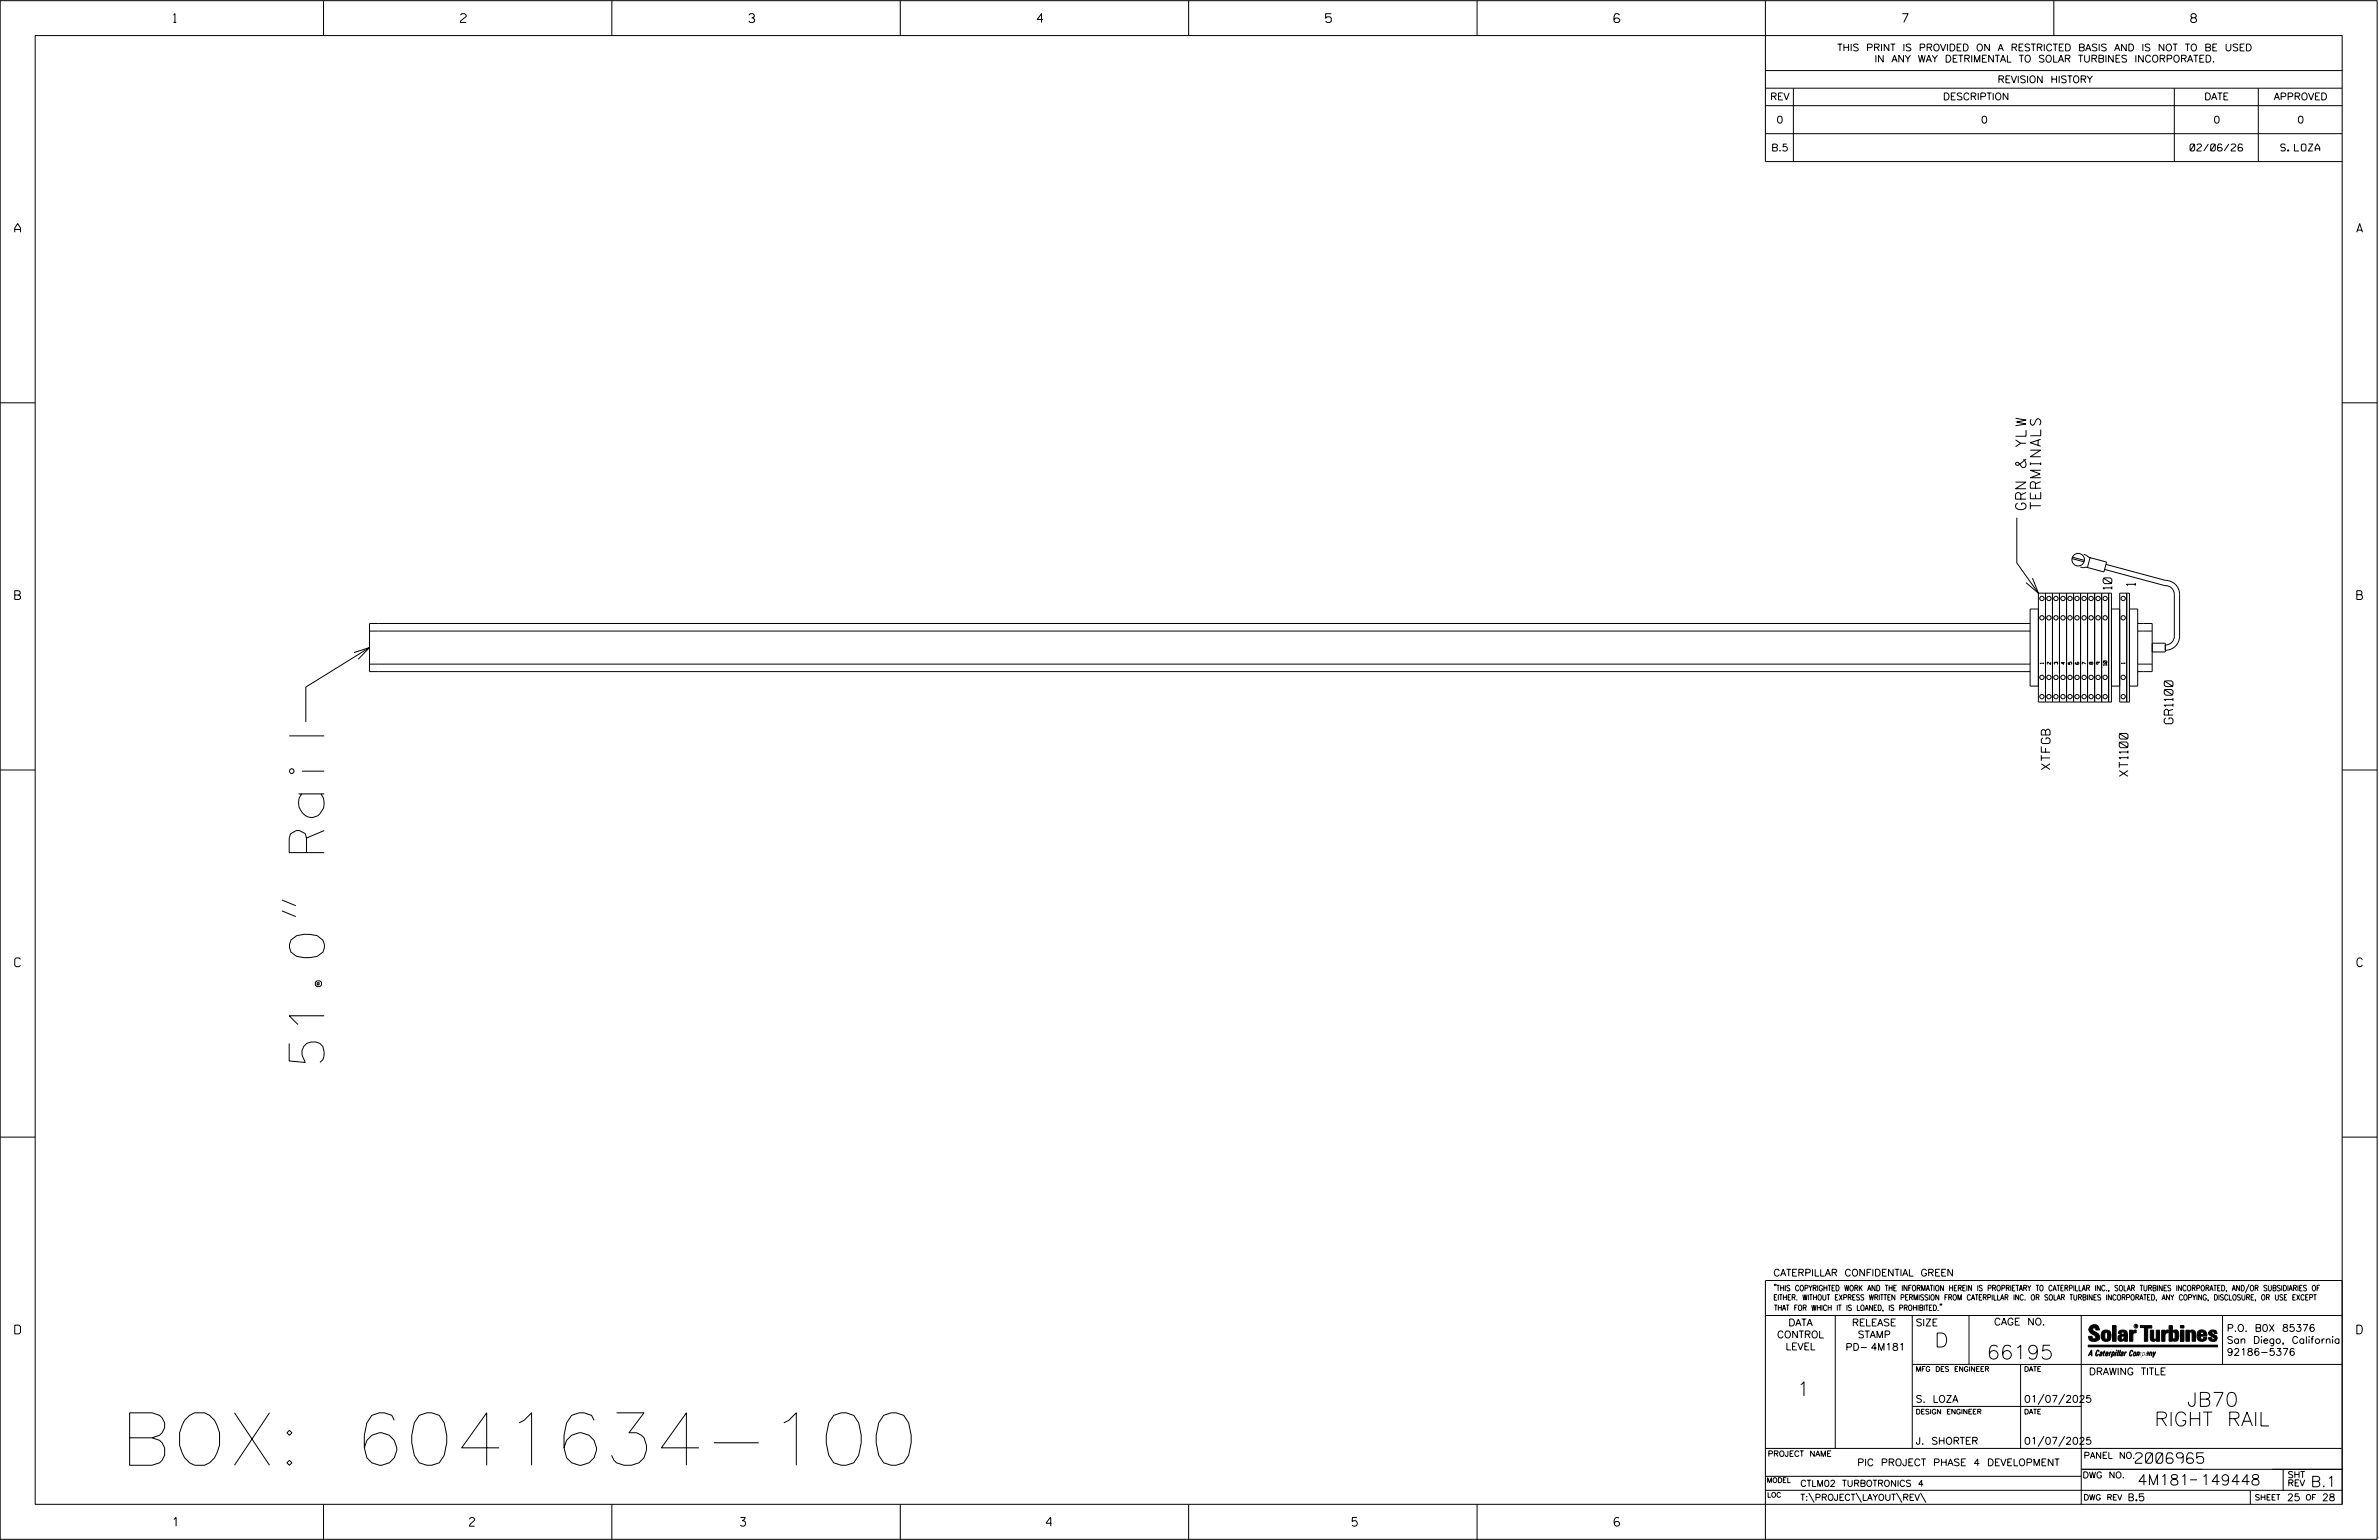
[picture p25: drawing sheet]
<svg xmlns="http://www.w3.org/2000/svg" width="864mm" height="559mm" viewBox="0 0 864 559" stroke-linecap="round" stroke-linejoin="round" font-family="sans-serif">
<defs><g id="words">
<text font-size="19" x="43.4" y="531.7">BOX: 6041634-100</text>
<text font-size="12.7" x="117.7" y="385.5" transform="rotate(-90 117.7 385.5)">51.0&quot; Rail</text>
<g font-size="5.1">
<text x="702.3" y="488.8">D</text>
<text x="721.2" y="493.2">66195</text>
<text x="652.2" y="506.5">1</text>
<text x="793.9" y="510.3">JB70</text>
<text x="782.1" y="517.4">RIGHT RAIL</text>
</g>
<g font-size="3.8">
<text x="735.5" y="184.9" transform="rotate(-90 735.5 184.9)">GRN &amp; YLW</text>
<text x="740.8" y="184.8" transform="rotate(-90 740.8 184.8)">TERMINALS</text>
<text x="775.1" y="531">2006965</text>
<text x="775.9" y="538.9">4M181</text>
<text x="798.8" y="538.9">149448</text>
<text x="838.8" y="539.5">B.1</text>
</g>
<g font-size="3.2">
<text x="63" y="8.2">1</text>
<text x="167.2" y="8.2">2</text>
<text x="271.8" y="8.2">3</text>
<text x="376.5" y="8.2">4</text>
<text x="481.2" y="8.2">5</text>
<text x="690.6" y="8.2">7</text>
<text x="795.3" y="8.2">8</text>
<text x="5.4" y="84.3">A</text>
<text x="855.5" y="84.3">A</text>
<text x="766.6" y="213.8" transform="rotate(-90 766.6 213.8)">10</text>
<text x="775.1" y="212.5" transform="rotate(-90 775.1 212.5)">1</text>
<text x="5.4" y="217.5">B</text>
<text x="855.6" y="217.5">B</text>
<text x="788.8" y="262.6" transform="rotate(-90 788.8 262.6)">GR1100</text>
<text x="744.2" y="279.2" transform="rotate(-90 744.2 279.2)">XTFGB</text>
<text x="772.5" y="281.7" transform="rotate(-90 772.5 281.7)">XT1100</text>
<text x="5.4" y="350.8">C</text>
<text x="855.6" y="350.8">C</text>
<text x="5.4" y="484">D</text>
<text x="855.6" y="484">D</text>
<text x="62.8" y="553.8">1</text>
<text x="170.4" y="553.8">2</text>
<text x="268.8" y="553.8">3</text>
<text x="379.8" y="553.8">4</text>
<text x="490.8" y="553.8">5</text>
<text x="585.9" y="553.8">6</text>
</g>
<g font-size="2.5">
<text x="666.9" y="18.5">THIS PRINT IS PROVIDED ON A RESTRICTED BASIS AND IS NOT TO BE USED</text>
<text x="680.5" y="22.6">IN ANY WAY DETRIMENTAL TO SOLAR TURBINES INCORPORATED.</text>
<text x="725.1" y="30">REVISION HISTORY</text>
<text x="642.6" y="36.3">REV</text>
<text x="705.3" y="36.3">DESCRIPTION</text>
<text x="800.2" y="36.3">DATE</text>
<text x="825.4" y="36.3">APPROVED</text>
<text x="644.9" y="44.7">0</text>
<text x="719.1" y="44.7">0</text>
<text x="803.5" y="44.7">0</text>
<text x="834" y="44.7">0</text>
<text x="643" y="54.8">B.5</text>
<text x="795" y="54.8">02/06/26</text>
<text x="827.9" y="54.8">S. LOZA</text>
<text x="643.8" y="463">CATERPILLAR CONFIDENTIAL GREEN</text>
<text x="645.1" y="485.5">CONTROL</text>
<text x="649.2" y="481.1">DATA</text>
<text x="672.3" y="481.1">RELEASE</text>
<text x="674.4" y="485.5">STAMP</text>
<text x="695.4" y="481.1">SIZE</text>
<text x="723.8" y="480.8">CAGE NO.</text>
<text x="808.4" y="483.1">P.O. B0X 85376</text>
<text x="648.2" y="489.8">LEVEL</text>
<text x="669.9" y="490">PD- 4M181</text>
<text x="808.4" y="487.5">San Diego, California</text>
<text x="808.4" y="491.8">92186-5376</text>
<text x="758.3" y="498.9">DRAWING TITLE</text>
<text x="695.4" y="508.9">S. LOZA</text>
<text x="734.8" y="508.9">01/07/2025</text>
<text x="695.4" y="524.1">J. SHORTER</text>
<text x="734.8" y="524.1">01/07/2025</text>
<text x="674.2" y="531.9">PIC PROJECT PHASE 4 DEVELOPMENT</text>
<text x="772.8" y="544.6">B.5</text>
<text x="830.2" y="544.6">25</text>
<text x="842.9" y="544.6">28</text>
</g>
<g font-size="2.3">
<text x="756.4" y="529.2">PANEL NO.</text>
<text x="653.5" y="539.4">CTLM02 TURBOTRONICS 4</text>
<text x="756" y="536.3">DWG NO.</text>
<text x="830.4" y="539.3">REV</text>
<text x="830.4" y="536.2">SHT</text>
<text x="653.5" y="544.5">T:\PROJECT\LAYOUT\REV\</text>
</g>
<g font-size="2">
<text x="643.8" y="468.4">&quot;THIS COPYRIGHTED WORK AND THE INFORMATION HEREIN IS PROPRIETARY TO CATERPILLAR INC., SOLAR TURBINES INCORPORATED, AND/OR SUBSIDIARIES OF</text>
<text x="643.8" y="471.8">EITHER. WITHOUT EXPRESS WRITTEN PERMISSION FROM CATERPILLAR INC. OR SOLAR TURBINES INCORPORATED, ANY COPYING, DISCLOSURE, OR USE EXCEPT</text>
<text x="644" y="475.6">THAT FOR WHICH IT IS LOANED, IS PROHIBITED.&quot;</text>
<text x="641.7" y="528.5">PROJECT NAME</text>
<text x="756.3" y="544.3">DWG REV</text>
<text x="818.5" y="544.3">SHEET</text>
<text x="836.9" y="544.3">OF</text>
</g>
<g font-size="1.8">
<text x="695.4" y="497.6">MFG DES ENGINEER</text>
<text x="734.8" y="497.6">DATE</text>
<text x="695.4" y="513.1">DESIGN ENGINEER</text>
<text x="734.8" y="513.1">DATE</text>
<text x="641.3" y="538">MODEL</text>
<text x="641.5" y="543.3">LOC</text>
</g>
<g font-size="1.3">
<text x="741.9" y="240.9" transform="rotate(-90 741.9 240.9)">1</text>
<text x="744.4" y="241.1" transform="rotate(-90 744.4 241.1)">2</text>
<text x="747" y="241.1" transform="rotate(-90 747 241.1)">3</text>
<text x="749.5" y="241.1" transform="rotate(-90 749.5 241.1)">4</text>
<text x="752.1" y="241.1" transform="rotate(-90 752.1 241.1)">5</text>
<text x="754.6" y="241.1" transform="rotate(-90 754.6 241.1)">6</text>
<text x="757.2" y="241.1" transform="rotate(-90 757.2 241.1)">7</text>
<text x="759.7" y="241.1" transform="rotate(-90 759.7 241.1)">8</text>
<text x="762.3" y="241.1" transform="rotate(-90 762.3 241.1)">9</text>
<text x="764.8" y="241.5" transform="rotate(-90 764.8 241.5)">10</text>
<text x="771.4" y="240.9" transform="rotate(-90 771.4 240.9)">1</text>
</g>
<text font-size=".9" x="775.1" y="481.7">R</text>
</g></defs>
<g fill="none" stroke="#000" stroke-width=".36">
<path d="M.1 .2h862.8v558.4h-862.8zM12.8 12.9h837.4v533h-837.4zM117.4 .2v12.7M222.1 .2v12.7M326.8 .2v12.7M431.5 .2v12.7M536.2 .2v12.7M587.9 5.5l-.5-.5h-1l-.5 1v1.7l.5 .4h1l.6-.4v-.6l-.6-.5h-1l-.5 .5M640.9 .2v58.4h209.3M745.6 .2v12.7M640.9 25.6h209.3M640.9 32h209.3"/>
<path d="M640.9 38.3h209.3M651 32v26.6M789.3 32v26.6M819.8 32v26.6M640.9 48.5h209.3M.1 146.2h12.7M850.2 146.2h12.7M732.1 187.9v16.4l7.9 10.9M737.8 209.8l2.2 5.4-4.5-3.8M740 215.2h26.5v39.5h-26.5zM742.5 215.2v39.5M745.1 215.2v39.5"/>
<path d="M747.6 215.2v39.5M750.2 215.2v39.5M752.2 202.7l4.3 1.2M752.3 202.2l4.4 1.1M752.7 215.2v39.5M755.2 205.7l1 .3h1.8M755.3 215.2v39.5M756.4 201.2l1 .2 .5 .6 1.1 .4M757.8 215.2v39.5M758.7 202.4l6 1.5-1 3.6-5.9-1.6zM760.4 215.2v39.5M762.9 215.2v39.5"/>
<path d="M764 206.6l21.9 5.9a3.2 3.2 0 0 1 3.4 3.2v15.2a3.2 3.2 0 0 1-3.3 3.1M764.5 204.8l21.6 5.8a5.1 5.1 0 0 1 5.1 5.1v15.2a5.1 5.1 0 0 1-5.2 5M765.5 215.2v39.5M769.5 215.2h3.5v39.5h-3.5zM772 215.2v39.5M128.5 236.8l5.6-1.8-4.1 4.2M134.1 229h602.9M134.1 235l-23.1 14.3v12.7M737 226.2h-602.9v17.5h602.9M740 221h-3v28h3M766.5 221h3M773 221h3v28h-3"/>
<path d="M776 226.2h5.3v17.5h-5.3M776 229h5.3M781.3 233.4h4.7v3.2h-4.7M134.1 241h602.9M766.5 249h3M776 241h5.3M.1 279.4h12.7M850.2 279.4h12.7M102.3 330.5l5.1 2.1M102.3 326.6l5.1 2M.1 412.6h12.7M850.2 412.6h12.7"/>
<path d="M640.9 477.3h209.3M644.2 466.1l-.1 .4M644.7 466.1l-.2 .4M666.2 477.3v48.3M694.2 477.3v48.3M704.4 473.3l-.1 .4M704.8 473.3l-.1 .4M714.8 477.3v17.8M755.5 477.3v68.6M806.8 477.3v17.8M816.5 466l-1.4 3.1M850.2 464.6h-209.3v94"/>
<path d="M850.2 464.8v81.1M694.2 495.1h156M733.5 495.1v30.5M758.6 481.4a2.02 2.02 0 0 1 3.1-.1l.5 1.3h-1.3l-.2-.6-.4-.2-.6 .1-.1 .4 .4 .7a2.46 2.46 0 0 1 2.2 2.9 2.83 2.83 0 0 1-3.8 .3l-.3-1.3h1.3l.2 .7 .6 .3 .5-.2 .2-.5-.4-.6-1.9-1.2-.4-.9zM759.2 491.3h-.7l.7-1.2v1.9h.2l-.1-2.1-1.3 2.1 .5-.5h.7M761.3 490l.3-.2 .4 .3-.1 .3-.3-.4-.4 .3-.3 1.6h.4l.4-.5-.3 .6-.4 .1-.3-.4zM762.6 490.6l.5-.1-.1 1.4h-.9a.74 .74 0 0 1 .9-.8l-.3 .7-.5 .1 .2-.5 .6-.2v-.5l-.7 .2zM763 483.2a2.17 2.17 0 0 1 3.1 0l.3 1.4-.3 1.5a2.17 2.17 0 0 1-3.1 0l-.3-1.5zM763.6 490.5l.4-.4 .2 .6h-.3l-.3 .9 .2 .4-.3-.1zM764.1 483.7l.5-.4 .4 .3v2.2l-.4 .2-.5-.2zM764.6 491.1l.6 .2v-.7l-.4-.1-.4 .6-.1 .8h.6M764.6 491.1l-.1 .8h.4"/>
<path d="M764.6 482.6v.8M764.8 490.7l.4 .1v.3h-.6zM765 491.5l-.1 .4zM766 490.5l-.5 1.5zM766 490.8l.4-.3-.4 .4M766.9 481h1.3v5.7h-1.3zM767 490.8l.5 .1-.3 .8-.4 .2zM767.3 490.5h-.5l-.5 2M767.3 490.5a.8 .8 0 0 1 .2 1 .8 .8 0 0 1-.9 .4l-.1 .6M767.3 490.5l-.1 .2M768.1 490.5l-.4 1.5zM768.2 489.9h.3l-.1 .2h-.2z"/>
<path d="M769 489.9l-.5 2.1zM769.7 489.9l-.6 2.1zM770.1 491.4l.5-.3-.5 .8zM770.4 491.9h.1M770.6 491.1l.1-.4-.7 .2 .1-.3 .6-.1 .2 .3-.5 1.1M770.6 491.1a.74 .74 0 0 0-.8 .8h.6M771 484.8h-.7l-.3 .6 .4 .7 .5-.3 .1-2.4h-.8l-.1 .4h-1.2a1.71 1.71 0 0 1 1.8-1.3 1.71 1.71 0 0 1 1.6 1.4v2.8h-1.1l-.1-.6M771 484.2l-1.5 .1a1.41 1.41 0 0 0 0 2.4l.5 .1 1.1-.7M771.2 486.1h-.1M771.4 490.5l.1 .3 .4-.3-.9 1.5zM771.5 490.8h.1M773 482.7h1.2v.5l.5-.5 .7-.1v1h-.6l-.5 .4-.1 2.7h-1.2z"/>
<path d="M773.3 490.3l.6-.4 .4 .2-.1 .4-.3-.4a1.28 1.28 0 0 0-.5 1.8l.6-.4-.1 .4-.8 .1zM774.7 490.8l.5-.3a.88 .88 0 0 1 .2 .9 .88 .88 0 0 1-.7 .7l-.2-.2zM774.8 490.9h.5l-.3 1h-.3l-.2-.2zM775.2 490.5l-.1 .2M776.8 481h4.3v.9h-1.5v4.8h-1.3M776.8 490.6l-.8 .2v-.3l-.4 1.5 .8-1.3v1.3l.3-1.2M779.3 491.1h.4M779.6 490.5h.3l-.3 1.4M779.6 490.7h.2l-.1 .4M779.7 491.1l-.1 .4M779.7 491.1l-.4 .2M780.1 492l.4-1.5 .1 .3 .3-.3 .3 .2-.3 1.3v-1.3l-.7 1.3"/>
<path d="M780.6 482.7h1.2v2.7l.1 .4 .4 .3 .4-.7v-2.7h1.2l.1 4h-1.3v-.5l-1.1 .6-.7-.3-.3-.7zM781.6 492.5l1-2-.8 1.3-.2-1.3-.2 2M784.7 482.7h1.2v.5l.5-.5 .7-.1v1h-.5l-.6 .4-.1 2.7h-1.2zM787.4 481h1.2v2a1.4 1.4 0 0 1 2.2 .2l.1 1.4-.4 1.9-1.5 .1-.4-.5v-1l.5 .9 .5-.3v-2.1l-.5-.4-.5 .7v2.8h-1.2zM791.5 482.7h1.3v4h-1.3zM791.5 481h1.3v.9h-1.3zM793.5 482.7h1.3v.4l.7-.5 1.1 .2 .4 .6v3.3h-1.2l-.3-3.4-.7 .2v3.2h-1.3zM794.8 483.1h.1M797.7 483.2a1.92 1.92 0 0 1 2.4-.5 1.92 1.92 0 0 1 1 2.1h-2.3v.8l.6 .5 .5-.3v-.5h1.2a1.83 1.83 0 0 1-2.1 1.4 1.83 1.83 0 0 1-1.5-2.1zM798.8 484.2v.6M799.1 483.4h.6l.2 .8h-1.1zM804.6 482.9a1.84 1.84 0 0 0-2.9 .8 3.3 3.3 0 0 0 2.2 1.9l-.5 .5-.4-.3-.1-.4h-1.2l.1 .6a1.92 1.92 0 0 0 2.9 .4"/>
<path d="M804.9 483.8h-1.2l-.2-.6-.5 .1-.1 .3 .1 .3 1.8 .9M805.1 488.1h-47.1v.6h47.1M694.2 510.3h61.3M742 505.8l-2.2 3.9M749.5 505.8l-2.2 3.9M640.9 525.6h209.2M640.9 535.7h114.6M742 521.1l-2.2 3.8M749.5 521.1l-2.2 3.8M755.5 533.2h94.7M795 537h2.6M828.8 533.2v7.6"/>
<path d="M117.4 545.9v12.7M222.1 545.9v12.7M326.8 545.9v12.7M431.5 545.9v12.7M536.2 545.9v12.7M640.9 540.8h209.3M656.6 541.7l2 3.5M673.8 541.7l1.9 3.5M688.4 541.7l2 3.5M697.2 541.7l1.9 3.5M816.9 541v4.9M863.5 558h.1"/>
<circle cx="741.2" cy="217.2" r=".8"/>
<circle cx="743.8" cy="217.2" r=".8"/>
<circle cx="746.3" cy="217.2" r=".8"/>
<circle cx="748.9" cy="217.2" r=".8"/>
<circle cx="751.4" cy="217.2" r=".8"/>
<circle cx="754" cy="217.2" r=".8"/>
<circle cx="754.4" cy="203.1" r="2.28"/>
<circle cx="756.5" cy="217.2" r=".8"/>
<circle cx="759.1" cy="217.2" r=".8"/>
<circle cx="761.6" cy="217.2" r=".8"/>
<circle cx="764.2" cy="217.1" r=".79"/>
<circle cx="770.7" cy="217.2" r=".8"/>
<circle cx="741.2" cy="224.2" r=".79"/>
<circle cx="743.8" cy="224.2" r=".79"/>
<circle cx="746.3" cy="224.2" r=".79"/>
<circle cx="748.9" cy="224.2" r=".79"/>
<circle cx="751.4" cy="224.2" r=".79"/>
<circle cx="754" cy="224.2" r=".79"/>
<circle cx="756.5" cy="224.2" r=".79"/>
<circle cx="759.1" cy="224.2" r=".79"/>
<circle cx="761.6" cy="224.2" r=".79"/>
<circle cx="764.2" cy="224.2" r=".78"/>
<circle cx="770.7" cy="224.2" r=".79"/>
<circle cx="741.2" cy="252.8" r=".8"/>
<circle cx="741.2" cy="245.8" r=".79"/>
<circle cx="743.8" cy="252.8" r=".8"/>
<circle cx="743.8" cy="245.8" r=".79"/>
<circle cx="746.3" cy="252.8" r=".8"/>
<circle cx="746.3" cy="245.8" r=".79"/>
<circle cx="748.9" cy="252.8" r=".8"/>
<circle cx="748.9" cy="245.8" r=".79"/>
<circle cx="751.4" cy="252.8" r=".8"/>
<circle cx="751.4" cy="245.8" r=".79"/>
<circle cx="754" cy="252.8" r=".8"/>
<circle cx="754" cy="245.8" r=".79"/>
<circle cx="756.5" cy="252.8" r=".8"/>
<circle cx="756.5" cy="245.8" r=".79"/>
<circle cx="759.1" cy="252.8" r=".8"/>
<circle cx="759.1" cy="245.8" r=".79"/>
<circle cx="761.6" cy="252.8" r=".8"/>
<circle cx="761.6" cy="245.8" r=".79"/>
<circle cx="764.2" cy="252.8" r=".79"/>
<circle cx="764.2" cy="245.8" r=".78"/>
<circle cx="770.7" cy="252.8" r=".8"/>
<circle cx="770.7" cy="245.8" r=".79"/>
<circle cx="775.4" cy="481.2" r=".69"/>
</g>
<g fill="#000">
<path d="M768.1 490.5l-.4 1.5zM768.2 489.9h.3l-.1 .2h-.2zM769 489.9l-.5 2.1zM769.7 489.9l-.6 2.1zM791.5 481h1.3v.9h-1.3zM791.5 482.7h1.3v4h-1.3zM758 488.1h47.1v.6h-47.1z"/>
<path d="M759.2 489.9l-1.2 2.1 .5-.5h.7v.5h.2zM759.2 490.1v1.2h-.7z" fill-rule="evenodd"/>
<path d="M758.6 481.4a2.02 2.02 0 0 1 3.1-.1l.5 1.3h-1.3l-.2-.6-.4-.2-.6 .1-.1 .4 .4 .7a2.46 2.46 0 0 1 2.2 2.9 2.83 2.83 0 0 1-3.8 .3l-.3-1.3h1.3l.2 .7 .6 .3 .5-.2 .2-.5-.4-.6-1.9-1.2-.4-.9z" fill-rule="evenodd"/>
<path d="M761.3 490l.3-.2 .4 .3-.1 .3-.3-.4-.4 .3-.3 1.6h.4l.4-.5-.3 .6-.4 .1-.3-.4z" fill-rule="evenodd"/>
<path d="M762.6 490.6l.5-.1-.1 1.4h-.9a.74 .74 0 0 1 .9-.8l-.6 .3-.2 .5 .5-.1 .3-.6v-.5l-.7 .2z" fill-rule="evenodd"/>
<path d="M763.6 490.5l.4-.4 .2 .6h-.3l-.3 .9 .2 .4-.3-.1z" fill-rule="evenodd"/>
<path d="M764.8 490.5l.5 .3-.1 .5h-.6l.6-.2v-.3l-.4-.1-.3 1.2h.4l.3-.4-.6 .6-.3-.2v-.4z" fill-rule="evenodd"/>
<path d="M763 483.2a2.17 2.17 0 0 1 3.1 0l.3 1.4-.3 1.5a2.17 2.17 0 0 1-3.1 0l-.3-1.5zM764.1 483.7v2.1l.5 .2 .4-.2v-2.2l-.4-.3z" fill-rule="evenodd"/>
<path d="M766 490.5v.3l.4-.1-.4 .2-.5 1.1z" fill-rule="evenodd"/>
<path d="M766.8 490.5l-.5 2 .3-.6a.71 .71 0 0 0 .9-.5 .71 .71 0 0 0-.4-.9zM767 490.8l.5 .1-.3 .8-.4 .2z" fill-rule="evenodd"/>
<path d="M766.9 481h1.3v5.7h-1.3z" fill-rule="evenodd"/>
<path d="M770.1 490.6l.6-.1 .2 .3-.4 1.2-.5 .1-.2-.5 .3-.5h.5l-.7 .5v.3l.4-.1 .4-.9-.5-.2-.2 .2z" fill-rule="evenodd"/>
<path d="M769.4 482.8l-.5 1h1.2l.1-.4h.8v.8l-1.5 .1a1.41 1.41 0 0 0 0 2.4l.5 .1 1.1-.7 .1 .6h1.1v-2.8a1.79 1.79 0 0 0-2.4-1.2zM770.3 484.8h.7l-.1 1-.5 .3-.4-.7z" fill-rule="evenodd"/>
<path d="M771.4 490.5l.1 .3 .4-.3-.9 1.5z" fill-rule="evenodd"/>
<path d="M773 482.7h1.2v.5l.5-.5 .7-.1v1h-.6l-.5 .4-.1 2.7h-1.2z" fill-rule="evenodd"/>
<path d="M773.3 490.3l.6-.4 .4 .2-.1 .4-.3-.4a1.28 1.28 0 0 0-.5 1.8l.6-.4-.3 .5h-.6z" fill-rule="evenodd"/>
<path d="M774.7 490.8l-.2 1.1h.7a.96 .96 0 0 0 0-1.4zM774.8 490.9h.5l-.1 .6-.5 .4-.2-.2z" fill-rule="evenodd"/>
<path d="M776 490.5v.3l.4-.3 .2 .3 .7-.2-.3 1.4v-1.3l-.6 1.3v-1.3l-.8 1.3z" fill-rule="evenodd"/>
<path d="M776.8 481h4.3v.9h-1.5v4.8h-1.3v-4.8h-1.5z" fill-rule="evenodd"/>
<path d="M777.9 490.5l-.5 2 .3-.6a.71 .71 0 0 0 .9-.5 .71 .71 0 0 0-.4-.9zM778.1 490.8l.3-.1 .1 .4-.5 .8-.2-.5z" fill-rule="evenodd"/>
<path d="M779.3 490.6l.6-.1-.3 1.5-.7-.1a.67 .67 0 0 1 .8-.8l-.6 .3-.1 .5 .4-.1 .4-.9-.4-.2-.3 .2z" fill-rule="evenodd"/>
<path d="M780.5 490.5l.1 .3 .3-.3 .3 .2-.3 1.3v-1.3l-.8 1.3z" fill-rule="evenodd"/>
<path d="M780.6 482.7h1.2v2.7l.1 .4 .4 .3 .4-.7v-2.7h1.2l.1 4h-1.3v-.5l-1.1 .6-.7-.3-.3-.7z" fill-rule="evenodd"/>
<path d="M781.6 490.5l.2 1.3 .8-1.3-1.2 2z" fill-rule="evenodd"/>
<path d="M784.7 482.7h1.2v.5l.5-.5 .7-.1v1h-.5l-.6 .4-.1 2.7h-1.2z" fill-rule="evenodd"/>
<path d="M787.4 481h1.2v2a1.4 1.4 0 0 1 2.2 .2l.1 1.4-.4 1.9-1.5 .1-.4-.5v-1l.5 .9 .5-.3v-2.1l-.5-.4-.5 .7v2.8h-1.2z" fill-rule="evenodd"/>
<path d="M793.5 482.7h1.3v.4a1.29 1.29 0 0 1 2.2 .3v3.3h-1.2l-.3-3.4-.7 .2v3.2h-1.3z" fill-rule="evenodd"/>
<path d="M797.7 483.2a1.92 1.92 0 0 1 2.4-.5 1.92 1.92 0 0 1 1 2.1h-2.3v.8l.6 .5 .5-.3v-.5h1.2a1.83 1.83 0 0 1-2.1 1.4 1.83 1.83 0 0 1-1.5-2.1zM799.1 483.4l-.3 .8h1.1l-.2-.8z" fill-rule="evenodd"/>
<path d="M801.9 483.2a1.94 1.94 0 0 1 3 .1v.5h-1.2l-.2-.6-.5 .1-.1 .3 .1 .3 1.8 .9a1.2 1.2 0 0 1 .1 1.3 1.2 1.2 0 0 1-1.2 .7l-1.6-.4-.4-1h1.2l.1 .4 .4 .3 .5-.5a3.3 3.3 0 0 1-2.2-1.9z" fill-rule="evenodd"/>
<circle cx="761.4" cy="492" r=".07"/>
<circle cx="762.2" cy="485.1" r=".07"/>
<circle cx="769.3" cy="492" r=".07"/>
<circle cx="773.1" cy="486.7" r=".07"/>
<circle cx="791.5" cy="486.7" r=".07"/>
<circle cx="791.5" cy="481" r=".07"/>
<circle cx="794.8" cy="486.7" r=".07"/>
</g>
<use href="#words"/>
</svg>
